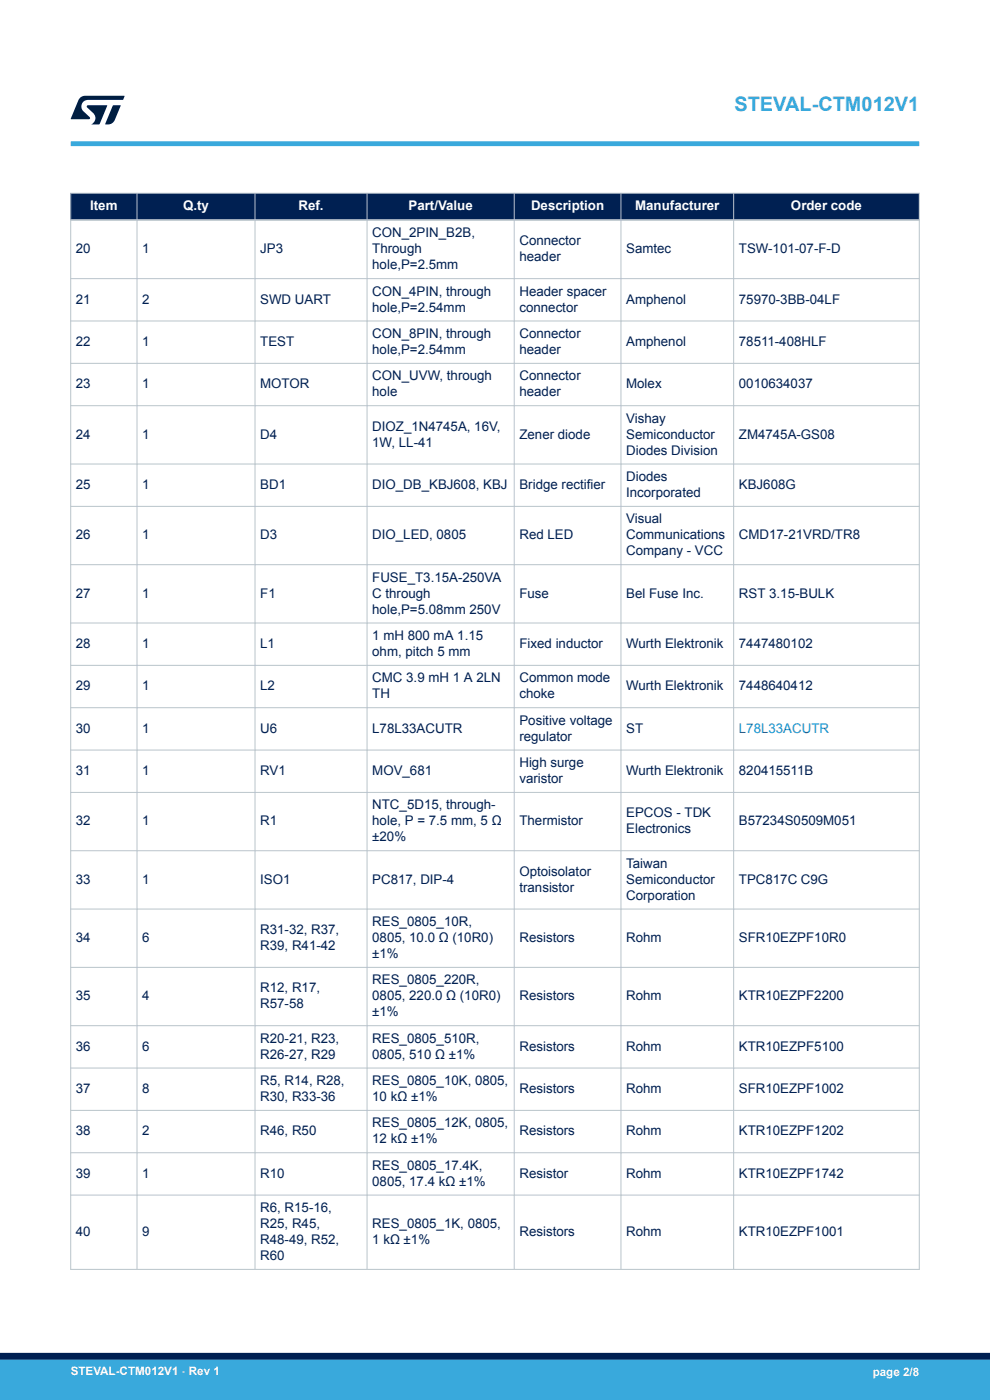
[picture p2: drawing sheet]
<svg xmlns="http://www.w3.org/2000/svg" width="210mm" height="297mm" viewBox="0 0 210 297" stroke-linecap="round" stroke-linejoin="round" font-family="sans-serif">
<defs><g id="words">
<text font-size="4.2" fill="#39a9dc" x="155.8" y="23.5">STEVAL-CTM012V1</text>
<g font-size="2.8" fill="#fff">
<text x="19.1" y="44.6">Item</text>
<text x="38.8" y="44.6">Q.ty</text>
<text x="63.3" y="44.6">Ref.</text>
<text x="86.6" y="44.6">Part/Value</text>
<text x="112.6" y="44.6">Description</text>
<text x="134.7" y="44.6">Manufacturer</text>
<text x="167.8" y="44.6">Order code</text>
</g>
<g font-size="2.8" fill="#002052">
<text x="16.1" y="53.7">20</text>
<text x="30.2" y="53.7">1</text>
<text x="55.2" y="53.7">JP3</text>
<text x="79" y="50.4">CON_2PIN_B2B,</text>
<text x="79" y="53.7">Through</text>
<text x="110.2" y="52">Connector</text>
<text x="132.8" y="53.7">Samtec</text>
<text x="156.7" y="53.7">TSW-101-07-F-D</text>
<text x="79" y="57.1">hole,P=2.5mm</text>
<text x="110.2" y="55.4">header</text>
<text x="16.1" y="64.4">21</text>
<text x="30.2" y="64.4">2</text>
<text x="55.2" y="64.4">SWD UART</text>
<text x="79" y="62.7">CON_4PIN, through</text>
<text x="110.2" y="62.7">Header spacer</text>
<text x="132.8" y="64.4">Amphenol</text>
<text x="156.7" y="64.4">75970-3BB-04LF</text>
<text x="79" y="66.1">hole,P=2.54mm</text>
<text x="79" y="71.7">CON_8PIN, through</text>
<text x="110.2" y="66.1">connector</text>
<text x="110.2" y="71.7">Connector</text>
<text x="16.1" y="73.4">22</text>
<text x="30.2" y="73.4">1</text>
<text x="55.2" y="73.4">TEST</text>
<text x="79" y="75.1">hole,P=2.54mm</text>
<text x="110.2" y="75.1">header</text>
<text x="132.8" y="73.4">Amphenol</text>
<text x="156.7" y="73.4">78511-408HLF</text>
<text x="16.1" y="82.4">23</text>
<text x="30.2" y="82.4">1</text>
<text x="55.2" y="82.4">MOTOR</text>
<text x="79" y="80.7">CON_UVW, through</text>
<text x="110.2" y="80.7">Connector</text>
<text x="132.8" y="82.4">Molex</text>
<text x="156.7" y="82.4">0010634037</text>
<text x="79" y="84.1">hole</text>
<text x="110.2" y="84.1">header</text>
<text x="132.8" y="89.7">Vishay</text>
<text x="16.1" y="93.1">24</text>
<text x="30.2" y="93.1">1</text>
<text x="55.2" y="93.1">D4</text>
<text x="79" y="91.4">DIOZ_1N4745A, 16V,</text>
<text x="79" y="94.8">1W, LL-41</text>
<text x="110.2" y="93.1">Zener diode</text>
<text x="132.8" y="93.1">Semiconductor</text>
<text x="156.7" y="93.1">ZM4745A-GS08</text>
<text x="132.8" y="96.5">Diodes Division</text>
<text x="16.1" y="103.7">25</text>
<text x="30.2" y="103.7">1</text>
<text x="55.2" y="103.7">BD1</text>
<text x="79" y="103.7">DIO_DB_KBJ608, KBJ</text>
<text x="110.2" y="103.7">Bridge rectifier</text>
<text x="132.8" y="102">Diodes</text>
<text x="132.8" y="105.4">Incorporated</text>
<text x="156.7" y="103.7">KBJ608G</text>
<text x="132.8" y="111">Visual</text>
<text x="16.1" y="114.4">26</text>
<text x="30.2" y="114.4">1</text>
<text x="55.2" y="114.4">D3</text>
<text x="79" y="114.4">DIO_LED, 0805</text>
<text x="110.2" y="114.4">Red LED</text>
<text x="132.8" y="114.4">Communications</text>
<text x="132.8" y="117.8">Company - VCC</text>
<text x="156.7" y="114.4">CMD17-21VRD/TR8</text>
<text x="79" y="123.4">FUSE_T3.15A-250VA</text>
<text x="16.1" y="126.8">27</text>
<text x="30.2" y="126.8">1</text>
<text x="55.2" y="126.8">F1</text>
<text x="79" y="126.8">C through</text>
<text x="79" y="130.2">hole,P=5.08mm 250V</text>
<text x="110.2" y="126.8">Fuse</text>
<text x="132.8" y="126.8">Bel Fuse Inc.</text>
<text x="156.7" y="126.8">RST 3.15-BULK</text>
<text x="16.1" y="137.5">28</text>
<text x="30.2" y="137.5">1</text>
<text x="55.2" y="137.5">L1</text>
<text x="79" y="135.8">1 mH 800 mA 1.15</text>
<text x="110.2" y="137.5">Fixed inductor</text>
<text x="132.8" y="137.5">Wurth Elektronik</text>
<text x="156.7" y="137.5">7447480102</text>
<text x="79" y="139.2">ohm, pitch 5 mm</text>
<text x="16.1" y="146.5">29</text>
<text x="30.2" y="146.5">1</text>
<text x="55.2" y="146.5">L2</text>
<text x="79" y="144.8">CMC 3.9 mH 1 A 2LN</text>
<text x="79" y="148.1">TH</text>
<text x="110.2" y="144.8">Common mode</text>
<text x="110.2" y="148.1">choke</text>
<text x="132.8" y="146.5">Wurth Elektronik</text>
<text x="156.7" y="146.5">7448640412</text>
<text x="16.1" y="155.4">30</text>
<text x="30.2" y="155.4">1</text>
<text x="55.2" y="155.4">U6</text>
<text x="79" y="155.4">L78L33ACUTR</text>
<text x="110.2" y="153.7">Positive voltage</text>
<text x="132.8" y="155.4">ST</text>
<text x="110.2" y="157.1">regulator</text>
<text x="16.1" y="164.4">31</text>
<text x="30.2" y="164.4">1</text>
<text x="55.2" y="164.4">RV1</text>
<text x="79" y="164.4">MOV_681</text>
<text x="110.2" y="162.7">High surge</text>
<text x="110.2" y="166.1">varistor</text>
<text x="132.8" y="164.4">Wurth Elektronik</text>
<text x="156.7" y="164.4">820415511B</text>
<text x="79" y="171.7">NTC_5D15, through-</text>
<text x="132.8" y="173.4">EPCOS - TDK</text>
<text x="16.1" y="175.1">32</text>
<text x="30.2" y="175.1">1</text>
<text x="55.2" y="175.1">R1</text>
<text x="79" y="175.1">hole, P = 7.5 mm, 5 Ω</text>
<text x="79" y="178.5">±20%</text>
<text x="110.2" y="175.1">Thermistor</text>
<text x="132.8" y="176.8">Electronics</text>
<text x="156.7" y="175.1">B57234S0509M051</text>
<text x="110.2" y="185.8">Optoisolator</text>
<text x="132.8" y="184.1">Taiwan</text>
<text x="16.1" y="187.5">33</text>
<text x="30.2" y="187.5">1</text>
<text x="55.2" y="187.5">ISO1</text>
<text x="79" y="187.5">PC817, DIP-4</text>
<text x="110.2" y="189.2">transistor</text>
<text x="132.8" y="187.5">Semiconductor</text>
<text x="132.8" y="190.9">Corporation</text>
<text x="156.7" y="187.5">TPC817C C9G</text>
<text x="79" y="196.5">RES_0805_10R,</text>
<text x="16.1" y="199.8">34</text>
<text x="30.2" y="199.8">6</text>
<text x="55.2" y="198.2">R31-32, R37,</text>
<text x="55.2" y="201.5">R39, R41-42</text>
<text x="79" y="199.8">0805, 10.0 Ω (10R0)</text>
<text x="79" y="203.2">±1%</text>
<text x="110.2" y="199.8">Resistors</text>
<text x="132.8" y="199.8">Rohm</text>
<text x="156.7" y="199.8">SFR10EZPF10R0</text>
<text x="79" y="208.8">RES_0805_220R,</text>
<text x="16.1" y="212.2">35</text>
<text x="30.2" y="212.2">4</text>
<text x="55.2" y="210.5">R12, R17,</text>
<text x="55.2" y="213.9">R57-58</text>
<text x="79" y="212.2">0805, 220.0 Ω (10R0)</text>
<text x="79" y="215.6">±1%</text>
<text x="110.2" y="212.2">Resistors</text>
<text x="132.8" y="212.2">Rohm</text>
<text x="156.7" y="212.2">KTR10EZPF2200</text>
<text x="55.2" y="221.2">R20-21, R23,</text>
<text x="79" y="221.2">RES_0805_510R,</text>
<text x="16.1" y="222.9">36</text>
<text x="30.2" y="222.9">6</text>
<text x="55.2" y="224.6">R26-27, R29</text>
<text x="79" y="224.6">0805, 510 Ω ±1%</text>
<text x="110.2" y="222.9">Resistors</text>
<text x="132.8" y="222.9">Rohm</text>
<text x="156.7" y="222.9">KTR10EZPF5100</text>
<text x="16.1" y="231.9">37</text>
<text x="30.2" y="231.9">8</text>
<text x="55.2" y="230.2">R5, R14, R28,</text>
<text x="55.2" y="233.6">R30, R33-36</text>
<text x="79" y="230.2">RES_0805_10K, 0805,</text>
<text x="79" y="233.6">10 kΩ ±1%</text>
<text x="110.2" y="231.9">Resistors</text>
<text x="132.8" y="231.9">Rohm</text>
<text x="156.7" y="231.9">SFR10EZPF1002</text>
<text x="79" y="239.2">RES_0805_12K, 0805,</text>
<text x="16.1" y="240.9">38</text>
<text x="30.2" y="240.9">2</text>
<text x="55.2" y="240.9">R46, R50</text>
<text x="79" y="242.6">12 kΩ ±1%</text>
<text x="110.2" y="240.9">Resistors</text>
<text x="132.8" y="240.9">Rohm</text>
<text x="156.7" y="240.9">KTR10EZPF1202</text>
<text x="16.1" y="249.9">39</text>
<text x="30.2" y="249.9">1</text>
<text x="55.2" y="249.9">R10</text>
<text x="79" y="248.2">RES_0805_17.4K,</text>
<text x="79" y="251.5">0805, 17.4 kΩ ±1%</text>
<text x="110.2" y="249.9">Resistor</text>
<text x="132.8" y="249.9">Rohm</text>
<text x="156.7" y="249.9">KTR10EZPF1742</text>
<text x="55.2" y="257.1">R6, R15-16,</text>
<text x="16.1" y="262.2">40</text>
<text x="30.2" y="262.2">9</text>
<text x="55.2" y="260.5">R25, R45,</text>
<text x="55.2" y="263.9">R48-49, R52,</text>
<text x="79" y="260.5">RES_0805_1K, 0805,</text>
<text x="79" y="263.9">1 kΩ ±1%</text>
<text x="110.2" y="262.2">Resistors</text>
<text x="132.8" y="262.2">Rohm</text>
<text x="156.7" y="262.2">KTR10EZPF1001</text>
<text x="55.2" y="267.3">R60</text>
</g>
<text font-size="2.8" fill="#1f81af" x="156.7" y="155.4">L78L33ACUTR</text>
<g font-size="2.5" fill="#fff">
<text x="15" y="291.6">STEVAL-CTM012V1 - Rev 1</text>
<text x="185.1" y="291.9">page 2/8</text>
</g>
</g></defs>
<g fill="#002052">
<path d="M15 41h180v5.7h-180z" fill-rule="evenodd"/>
<path d="M15 41h180v5.7h-180z" fill-rule="evenodd"/>
</g>
<g fill="none" stroke="#b9c4ca" stroke-width=".21">
<path d="M14.9 41h180.2M14.9 59.1h180.2M15 40.9v228.5M29.1 40.9v228.5M54.1 40.9v228.5M77.9 40.9v228.5M109.1 40.9v228.5M131.7 40.9v228.5M155.6 40.9v228.5M195 40.9v228.5M14.9 68.1h180.2M14.9 77.1h180.2"/>
<path d="M14.9 86.1h180.2M14.9 98.4h180.2M14.9 107.4h180.2M14.9 119.8h180.2M14.9 132.2h180.2M14.9 141.2h180.2M14.9 150.1h180.2M14.9 159.1h180.2M14.9 168.1h180.2M14.9 180.5h180.2M14.9 192.8h180.2M14.9 205.2h180.2"/>
<path d="M14.9 217.6h180.2M14.9 226.6h180.2M14.9 235.6h180.2M14.9 244.5h180.2M14.9 253.5h180.2M14.9 269.3h180.2"/>
</g>
<path d="M14.9 46.7h180.2" fill="none" stroke="#b9c4ca" stroke-width=".35"/>
<path d="M15 30.5h180" fill="none" stroke="#39a9dc" stroke-width="1"/>
<g fill="#001e41">
<path d="M17.1 20.7l.9-.4 8.4 .1-.3 .8h-7.4a1.4 1.4 0 0 0-1.3 .8 1.4 1.4 0 0 0 .2 1.5l1.4 1.3v.4l-4 .1 1.6-4.1z"/>
<path d="M24 22.4h1.6l-1.3 3.1a1.54 1.54 0 0 1-1.4 .9l-.6-.1z"/>
<path d="M18.5 22.4h4.2l-1.6 4h-1.7a1.48 1.48 0 0 0 .4-2.4l-1.3-1.2z"/>
</g>
<g fill="#39a9dc">
<path d="M0 288.4h210v8.6h-210z" fill-rule="evenodd"/>
<path d="M-.1 288.4h210.2v4.4h-210.2z" fill-rule="evenodd"/>
</g>
<path d="M0 287.7h210" fill="none" stroke="#002052" stroke-width="1.4"/>
<use href="#words"/>
</svg>
